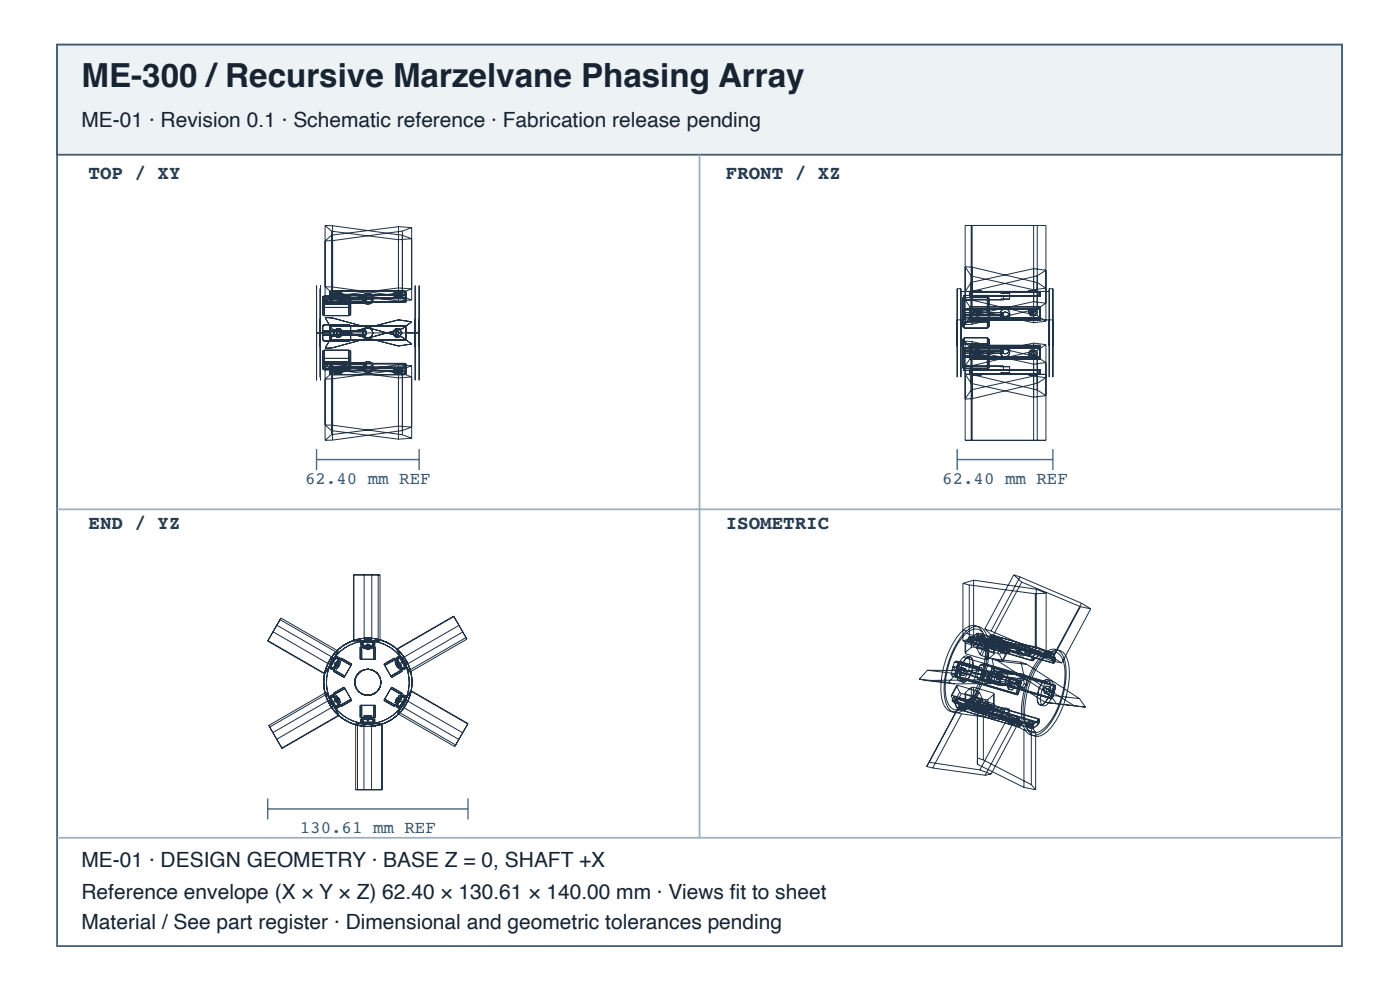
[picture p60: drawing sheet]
<svg xmlns="http://www.w3.org/2000/svg" width="297mm" height="210mm" viewBox="0 0 297 210" stroke-linecap="round" stroke-linejoin="round" font-family="sans-serif">
<defs><g id="words">
<text font-size="7" fill="#182431" x="17.3" y="18.4">ME-300 /Recursive Marzelvane Phasing Array</text>
<g font-size="4.4" fill="#182431">
<text x="17.3" y="26.9">ME-01 · Revision 0.1 · Schematic reference · Fabrication release pending</text>
<text x="17.3" y="183.9">ME-01 · DESIGN GEOMETRY · BASE Z = 0, SHAFT +X</text>
<text x="17.3" y="190.6">Reference envelope (X × Y × Z) 62.40 × 130.61 × 140.00 mm · Views fi t to sheet</text>
<text x="17.3" y="196.9">Material / See part register · Dimensional and geometric tolerances pending</text>
</g>
<g font-size="4.1" fill="#263d52">
<text x="18.8" y="38">TOP / XY</text>
<text x="154" y="38">FRONT / XZ</text>
<text x="18.8" y="112.1">END / YZ</text>
<text x="154" y="112.1">ISOMETRIC</text>
</g>
<g font-size="3.7" fill="#335b78">
<text x="64.7" y="102.6">62.40 mm REF</text>
<text x="199.9" y="102.6">62.40 mm REF</text>
<text x="63.6" y="176.7">130.61 mm REF</text>
</g>
</g></defs>
<path d="M12.1 9.5h272.6v191.1h-272.6z" fill="none" stroke="#405a70" stroke-width=".37"/>
<path d="M12.1 9.5h272.6v23.3h-272.6z" fill="#edf2f5"/>
<path d="M12.1 9.5h272.6v23.3h-272.6z" fill="none" stroke="#405a70" stroke-width=".37"/>
<path d="M148.4 32.8v144.8M12.1 108h272.6M12.1 177.6h272.6" fill="none" stroke="#9daebc" stroke-width=".37"/>
<g fill="none" stroke="#203246" stroke-width=".21">
<path d="M69 47.8v16.3M69 47.8l1.6 .1M69 47.8l1.3 1.2M70.3 49v13.8M70.6 47.9v16.1M70.6 47.9l14.8 2 1.9 .7-2.8 .2-14.2-1.8M84.5 48.1v15.7M84.5 48.1l-14.2 1.8-1.3 1.2 1.6-.1 14.8-2M84.5 48.1l2.8 .2M85.4 49v13.9M87.3 48.3v15.3M87.3 48.3l-1.9 .7"/>
<path d="M204.8 56.6h1.4l13.9 3.3 1.8 1.2-2.6 .3-13.3-2.9zM206 47.8v19.1M206 59.9l13.3-2.9 2.6 .3-1.8 1.2-13.9 3.2-1.4 .1zM206.2 47.8v20.9M219.3 47.8v20.6M220.1 47.8v19.1M67.2 60.5v20.1zM67.2 67.6v5.9zM67.2 70.6h21.7M67.9 61.2v18.8zM67.9 67.6v5.9zM68 60.5v20.1z"/>
<path d="M68 67.6v5.9zM68.4 69.2l.4-.4h5.2l.4 .4v2.8l-.4 .3h-5.2l-.4-.3zM68.4 75.8l.4 .2h5.2l.4-.2M68.4 76.8l.4-.1h5.2l.4 .1M68.4 65.4l.4-.2h5.2l.4 .2M68.4 64.3l.4 .2h5.2l.4-.2M68.6 63h9.1v1.3h-9.1zM68.6 70.2h9.1v.8h-9.1zM68.6 76.9h9.1v1.2h-9.1zM68.6 77.3h9.1M68.6 77.8h9.1M68.6 63.9h9.1"/>
<path d="M68.6 63.4h9.1M68.8 62.8l-.4 .1v3.8l.4 .2M68.8 74.2l-.4 .2v3.8l.4 .2M68.8 62.8v4.1M68.8 74.2v4.2M68.8 78.4h5.2M68.8 74.2h5.2M68.8 62.8h5.2M68.8 66.9h5.2M69 77.1v16.3M69 77.1l1.6 .1M69 77.1l1.3 1.2"/>
<path d="M69 67.3l1.6 .1 14.8 4.1 1.9 1.4-2.8 .5-14.2-3.7zM70 69v3.2M70 79.4v-1.6h16.1v1.6M70 61.8v1.5h16.1v-1.5M70 72.2h16.1M70 69h16.1M70 79.4h16.1M70 61.8h16.1M70 61.8v2.3h16.1v-2.3M70 79.4v-2.4h16.1v2.4M70 78.6h16.1M70 62.5h16.1"/>
<path d="M70 71.7l.3 .3h15.5l.3-.3M70 69.5l.3-.3h15.5l.3 .3M70 61.9l.3-.2v.9M70 78.4l.3 .1M70 79.3l.3 .1M70 63.9l.3 .1M70 63l.3 .1M70.3 63.1v.9M70.3 77.1v.9M70.3 78.5v.9M70.3 78.5h15.5M70.3 79.4h15.5"/>
<path d="M70.3 77.1h15.5M70.3 78h15.5M70.3 77.1l-.3 .2M70.3 78l-.3 .2M70.3 62.6l-.3 .2M70.3 62.6h15.5M70.3 64h15.5M70.3 63.1h15.5M70.3 71.4l14.2-3.6 2.8 .4-1.9 1.5-14.8 4-1.6 .1zM70.3 78.3v13.8M70.3 62.8l14.2-1.8 2.8 .2-1.9 .8-14.8 2M70.3 62.8l-1.3 1.3"/>
<path d="M70.6 77.2v16.1M70.6 77.2l14.8 2 1.9 .7-2.8 .2-14.2-1.8M70.6 64l-1.6 .1M70.8 62.6l.5 .4v-.3M70.8 78.6l.5 .4M70.8 78.9l.5 .4M70.8 62.3v.3M70.8 78.6v.3M70.8 62.3l.5 .4M71.3 69.8h.9l.5 .8-.5 .8h-.9l-.5-.8zM71.3 61.9v.3M71.3 78.2v.3"/>
<path d="M71.3 79v.3M71.3 78.2h.9M71.3 78.5h.9M71.3 78.2l-.5 .4M71.3 79h.9M71.3 79.3h.9M71.3 78.5l-.5 .4M71.3 62.7h.9M71.3 62.2l-.5 .4M71.3 62.2h.9M71.3 61.9h.9M71.3 61.9l-.5 .4"/>
<path d="M71.4 78.9l.2 .1M71.4 62.3v.1M71.4 78.7v.2M71.4 78.7l.2 .2M71.4 62.3l.2 .2M71.4 62.4l.2 .2M71.6 70.2h.4l.1 .4-.1 .3h-.4l-.2-.3zM71.6 78.7h.4M71.6 78.7l-.2 .2M71.6 79h.4M71.6 62.1v.1M71.6 62.5v.1"/>
<path d="M71.6 78.7v-.1l-.2 .1M71.6 78.9v.1M71.6 78.9h.4M71.6 62.5h.4M71.6 62.1l-.2 .2M71.6 62.1h.4M71.6 62.6h.4M71.6 62.2l-.2 .2M71.6 62.2h.4M72 78.7l.1 .2M72 62.1v.1M72 62.5v.1"/>
<path d="M72 78.7v-.1l.1 .1M72 78.9v.1M72 62.1l.1 .2M72 62.2l.1 .2M72.1 78.9l-.1 .1M72.1 78.7l-.1 .2M72.1 62.3v.1M72.1 78.7v.2M72.1 62.3l-.1 .2M72.1 62.4l-.1 .2M72.2 61.9v.3M72.2 78.2v.3"/>
<path d="M72.2 79v.3M72.2 78.2l.5 .4M72.2 78.5l.5 .4M72.2 62.2l.5 .4M72.2 61.9l.5 .4M72.7 62.3v.3M72.7 78.6v.3M72.7 62.6l-.5 .4v-.3M72.7 78.6l-.5 .4M72.7 78.9l-.5 .4M72.7 62.3l-.5 .4M74 62.8l.4 .1v3.8l-.4 .2"/>
<path d="M74 74.2l.4 .2v3.8l-.4 .2M74 62.8v4.1M74 74.2v4.2M77.2 78.1a1.39 1.39 0 0 1 1.9 .3 1.34 1.34 0 0 1-2.1 .1zM77.2 76.9a1.39 1.39 0 0 1 1.9 .3 1.34 1.34 0 0 1-2.1 .1zM77.2 62.4a1.39 1.39 0 0 1 1.9 .3 1.34 1.34 0 0 1-2.1 .1zM77.2 63.6a1.39 1.39 0 0 1 1.9 .3 1.34 1.34 0 0 1-2.1 .1zM79.1 62.7v1.2M79.1 77.2v1.2M83.4 78.6l.4 .4M83.4 78.9l.4 .4M83.4 62.3v.3"/>
<path d="M83.4 78.6v.3M83.4 62.6l.4 .4M83.4 62.3l.4 .4M83.8 69.8h1l.5 .8-.5 .8h-1l-.4-.8zM83.8 78.2h1M83.8 78.5h1M83.8 79h1M83.8 79.3h1M83.8 61.9v.3M83.8 62.7v.3M83.8 78.2v.3M83.8 79v.3"/>
<path d="M83.8 78.2l-.4 .4M83.8 78.5l-.4 .4M83.8 63h1M83.8 62.7h1M83.8 62.2h1M83.8 61.9h1M83.8 62.2l-.4 .4M83.8 61.9l-.4 .4M83.9 78.9l.2 .1M83.9 62.3v.1M83.9 78.7v.2M83.9 78.7l.2 .2"/>
<path d="M83.9 62.3l.2 .2M83.9 62.4l.2 .2M84.1 70.2h.4l.2 .4-.2 .3h-.4l-.2-.3zM84.1 78.7h.4M84.1 79h.4M84.1 78.9h.4M84.1 78.7l-.2 .2M84.1 62.1v.1M84.1 62.5v.1M84.1 78.7v-.1l-.2 .1M84.1 78.9v.1M84.1 62.5h.4"/>
<path d="M84.1 62.1h.4M84.1 62.6h.4M84.1 62.2h.4M84.1 62.1l-.2 .2M84.1 62.2l-.2 .2M84.5 78.7l.2 .2M84.5 62.1v.1M84.5 62.5v.1M84.5 78.7v-.1l.2 .1M84.5 78.9v.1M84.5 62.1l.2 .2M84.5 62.2l.2 .2"/>
<path d="M84.5 77.4l-14.2 1.8-1.3 1.2 1.6-.1 14.8-2M84.5 77.4v15.7M84.5 77.4l2.8 .2M84.7 78.9l-.2 .1M84.7 78.7l-.2 .2M84.7 62.3v.1M84.7 78.7v.2M84.7 62.3l-.2 .2M84.7 62.4l-.2 .2M84.8 61.9v.3M84.8 62.7v.3M84.8 78.2v.3"/>
<path d="M84.8 79v.3M84.8 78.2l.5 .4M84.8 78.5l.5 .4M84.8 62.2l.5 .4M84.8 61.9l.5 .4M85.3 62.3v.3M85.3 78.6v.3M85.3 78.6l-.5 .4M85.3 78.9l-.5 .4M85.3 62.6l-.5 .4M85.3 62.3l-.5 .4M85.4 78.3v13.9"/>
<path d="M85.4 62.9l-14.8-2.1h-1.6l1.3 1.2 14.2 1.8M85.4 62.9l1.9 .7M85.8 63.1v.9M85.8 77.1v.9M85.8 78.5v.9M85.8 77.1l.3 .2M85.8 78l.3 .2M85.8 62.6l.3 .2M86.1 69v3.2M86.1 61.9l-.3-.2v.9M86.1 78.4l-.3 .1M86.1 79.3l-.3 .1"/>
<path d="M86.1 63.9l-.3 .1M86.1 63l-.3 .1M87.3 77.6v15.3M87.3 77.6l-1.9 .7M87.3 63.6l-2.8 .2M88.1 60.5v20.1zM88.1 67.6v5.9zM88.2 61.2v18.8zM88.2 67.6v5.9zM88.9 60.5v20.1zM88.9 67.6v5.9zM203.1 61.2v18.8z"/>
<path d="M203.1 67.8v5.5zM203.1 67.8h20.3M203.1 61.2h.7M203.8 61.8v17.5zM203.8 67.8v5.5zM203.8 61.8h18.9M203.8 61.2v18.8zM204.3 65.7l.3-.3h4.9l.3 .3zM204.3 74.1l.3 .3v3.7M204.3 68l.3 .2M204.4 62.6h8.5v1h-8.5zM204.4 74.2h8.5"/>
<path d="M204.4 66.9h8.5M204.4 66.8h8.5M204.4 74.4h8.5M204.4 66.3h8.5v1.1h-8.5zM204.4 73.8h8.5v1.1h-8.5zM204.4 77.6h8.5v.9h-8.5zM204.6 69.5l-.3-.2v-6.2h5.5v6.2l-.3 .2M204.6 71.6l-.3 .3v6.2h5.5v-6.2l-.3-.3M204.6 63.1v3.6M204.6 68.2v1.3M204.6 71.6v1.3M204.6 69.5h4.9"/>
<path d="M204.6 68.2h4.9M204.6 66.7h4.9M204.6 66.7l-.3 .3M204.6 71.6h4.9M204.6 72.9h4.9M204.6 72.9l-.3 .3M204.8 72.3v21.1h17.1v-20.3M204.8 79.4h17.1M204.8 72.3l1.4 .1M204.8 79.3l1.4 .1 13.9 3.3 1.8 1.2-2.6 .3-13.3-2.9zM204.8 72.3l1.2 2M205.7 61.8v.1h15v-.1v1h-15z"/>
<path d="M205.7 65v2.5h15v-2.5M205.7 76.2v-2.6h15v2.6M205.7 79.2v.2v-.2M205.7 79.4v-1h15v1M205.7 65h15M205.7 76.2h15M205.7 79.2h15M205.7 65v2.9h15v-2.9M205.7 76.2v-3h15v3M205.7 65.4h15M205.7 67.6l.3 .2M205.7 67.1l.3 .2"/>
<path d="M205.7 75.4l.3 .2M205.7 75.9l.3 .2M206 61.8v1M206 65.1v.4M206 67.3v.5M206 73.4v.4M206 75.6v.5M206 78.4v1M206 67.8h14.4M206 67.3h14.4M206 65.5h14.4M206 65.1h14.4"/>
<path d="M206 65.5l-.3 .3M206 65.1l-.3 .2M206 75.6h14.4M206 76.1h14.4M206 73.4h14.4M206 73.8h14.4M206 73.4l-.3 .2M206 73.8l-.3 .3M206 74.3v19.1M206 66.9l13.3-2.9 2.6 .3-1.8 1.2-13.9 3.2M206 66.9l-1.2 1.9M206.2 72.4v21"/>
<path d="M206.2 68.7l-1.4 .1M206.2 72.4l13.9 3.3 1.8 1.2-2.6 .3-13.3-2.9M206.5 61.6h1.7v.4h-1.7zM206.5 79.2h1.7v.3h-1.7zM206.5 66.1l.4 .8-.4-.6M206.5 66.1v.2M206.5 74.9v.1M206.5 74.9l.4 .6M206.5 75l.4 .7M206.9 61.6v.4M206.9 65.6v-.1l-.4 .6M206.9 74.2l-.4 .8"/>
<path d="M206.9 75.5v.2M206.9 79.2v.3M206.9 65.6h.9M206.9 65.6l-.4 .7M206.9 74.2h.9M206.9 74.2l-.4 .7M206.9 75.5h.9M206.9 75.7h.9M207 79.5v-.1h.7v.1M207 61.6v.2M207 66.2l.2 .2M207 66.2l.2 .3"/>
<path d="M207 75l.2 .3M207.2 61.6v.2M207.2 65.8l.3 .1M207.2 66.4v.1M207.2 74.7v.1M207.2 75.3h.3M207.2 79.4v.1M207.2 74.8l-.2 .2M207.2 65.8h.3M207.2 65.8l-.2 .4M207.2 66.4h.3M207.2 66.5h.3"/>
<path d="M207.2 74.8h.3M207.2 74.7h.3M207.2 74.7l-.2 .3M207.5 61.6v.2M207.5 65.8v.1M207.5 66.4v.1M207.5 74.7v.1M207.5 79.4v.1M207.5 74.8l.2 .2M207.5 65.8l.2 .3M207.5 65.9l.2 .3M207.5 74.7l.2 .3"/>
<path d="M207.7 61.6v.2M207.7 66.1v.1M207.7 66.1l-.2 .3M207.7 66.2l-.2 .3M207.7 75l-.2 .3M207.8 61.6v.4M207.8 65.6v-.1l.4 .6M207.8 74.2l.4 .8M207.8 75.5v.2M207.8 79.2v.3M207.8 65.6l.4 .7M207.8 74.2l.4 .7"/>
<path d="M208.2 66.1v.2M208.2 74.9v.1M208.2 66.1l-.4 .8 .4-.6M208.2 74.9l-.4 .6M208.2 75l-.4 .7M209.5 75.7l.3-.2h-5.5l.3 .2 16.1 .1M209.5 63.1v3.6M209.5 68.2v1.3M209.5 71.6v1.3M209.5 66.7l.3 .3M209.5 72.9l.3 .3M209.8 74.1l-.3 .3v3.7"/>
<path d="M209.8 68l-.3 .2M212.3 62.1h1.9zM212.3 63.4h1.9zM212.3 79h1.9zM212.3 77.7h1.9zM212.4 65.9a.9 .9 0 0 1 1.5-.2 .9 .9 0 0 1-.4 1.5 .88 .88 0 0 1-1-.3 .88 .88 0 0 1-.1-1zM212.4 66.5a.9 .9 0 0 1 1.5-.1 .9 .9 0 0 1-.4 1.4 .88 .88 0 0 1-1-.2 .88 .88 0 0 1-.1-1.1zM212.4 74.3a.9 .9 0 0 1 1.5-.1 .9 .9 0 0 1-.4 1.4 .88 .88 0 0 1-1-.2 .88 .88 0 0 1-.1-1.1zM212.4 73.7a.9 .9 0 0 1 1.5-.2 .9 .9 0 0 1-.4 1.5 .88 .88 0 0 1-1-.3 .88 .88 0 0 1-.1-1zM214.2 62.1v1.3M214.2 66.4v.6M214.2 74.2v.6"/>
<path d="M214.2 77.7v1.3M218.2 61.6h1.8v.4h-1.8zM218.2 79.2h1.8v.3h-1.8zM218.2 66.1v.2M218.2 74.9v.1M218.2 66.3l.4 .6M218.2 66.1l.4 .7M218.2 74.9l.4 .6M218.2 75l.4 .7M218.6 66.9h.9M218.6 61.6v.4M218.6 65.5v.1"/>
<path d="M218.6 66.8v.1M218.6 74.2v.2M218.6 75.5v.2M218.6 79.2v.3M218.6 65.6h.9M218.6 65.5h.9M218.6 66.8h.9M218.6 65.6l-.4 .7M218.6 65.5l-.4 .6M218.6 74.2h.9M218.6 74.4h.9M218.6 75.5h.9"/>
<path d="M218.6 75.7h.9M218.6 74.2l-.4 .7M218.6 74.4l-.4 .6M218.7 79.5v-.1h.7v.1M218.7 61.6v.2M218.7 66.1v.1M218.7 66.1l.2 .3M218.7 66.2l.2 .3M218.7 75l.2 .3M218.9 61.6v.2M218.9 65.8v.1M218.9 66.4v.1"/>
<path d="M218.9 74.7v.1M218.9 79.4v.1M218.9 74.8l-.2 .2M218.9 65.8h.4l.1 .3M218.9 65.9h.4l.1 .3M218.9 65.8l-.2 .3M218.9 65.9l-.2 .3M218.9 74.8h.4M218.9 74.7h.4l.1 .3M218.9 74.7l-.2 .3M219.3 72.7v20.7M219.3 72.7l-13.3 3-1.2 1.9 1.4-.1 13.9-3.2"/>
<path d="M219.3 72.7l2.6 .4M219.4 75l-.5 .3M219.4 61.6v.2M219.4 66.1v.1M219.4 66.1l-.1 .3h-.4M219.4 66.2l-.1 .3h-.4M219.4 75l-.1 .3h-.4M219.5 61.6v.4M219.5 65.5v.1M219.5 66.8v.1M219.5 74.2v.2M219.5 75.5v.2"/>
<path d="M219.5 79.2v.3M219.5 65.6l.5 .7M219.5 65.5l.5 .6M219.5 74.2l.5 .7M219.5 74.4l.5 .6M220 66.1v.2M220 74.9v.1M220 66.3l-.5 .6M220 66.1l-.5 .7M220 74.9l-.5 .6M220 75l-.5 .7M220.1 74.3v19.1"/>
<path d="M220.1 66.9l-13.9-3.3-1.4-.1 1.2 2 13.3 2.9M220.1 66.9l1.8 1.2M220.4 61.8v1M220.4 65.1v.4M220.4 67.3v.5M220.4 73.4v.4M220.4 75.6v.5M220.4 78.4v1M220.4 65.5l.3 .3M220.4 65.1l.3 .2M220.4 73.4l.3 .2M220.4 73.8l.3 .3"/>
<path d="M220.7 79.2v.2v-.2M220.7 67.6l-.3 .2M220.7 67.1l-.3 .2M220.7 75.4l-.3 .2M220.7 75.9l-.3 .2M221.9 68.1v-20.3h-17.1v21M221.9 73.1l-1.8 1.2M221.9 68.1l-2.6 .3M222.6 61.2v18.8zM222.6 67.8v5.5zM222.6 61.2h.8M222.7 61.8v17.5z"/>
<path d="M222.7 67.8v5.5zM223.4 61.2v18.8zM223.4 67.8v5.5zM70.3 92.1l14.2-1.8 2.8 .2-1.9 .8-14.8 2M70.3 92.1l-1.3 1.3M70.6 93.3l-1.6 .1M85.4 92.2l-14.8-2.1h-1.6l1.3 1.2 14.2 1.8M85.4 92.2l1.9 .7M87.3 92.9l-2.8 .2M206 82.6l13.3-2.9 2.6 .4-1.8 1.1-13.9 3.3-1.4 .1zM56.8 135.8l12.2 7M57.9 133.9l12.3 7.1 .8-1.3-.3-.2-.8 1.3"/>
<path d="M58.7 132.5l12.1 7M59.4 131.4l12.1 7M59.6 131l12.1 7-2.8 4.9-12.1-7zM70.5 139.9l.1 .1M70.9 139.4l.9 .4M71.1 139.1l.8 .5M71.2 139.6l-1 1.7zM71.3 139.1l.7 .4-1.5 2.5-.7-.4 .4-.9zM72.2 139.8l2.3 1.3M72.4 139.5l2.2 1.3-1.6 2.8-2.3-1.3zM75 121.9h5.6v14h-5.6zM75.1 121.9v14"/>
<path d="M76.4 137.2h3.3v2.6h-3.3zM76.6 136l1.4-.1 1.5 .1v.8h-2.9zM76.7 135.9v.9M76.7 137.2v2.6M77 135.9v.9M77.1 136.2h1.9zM77.1 137.5h1.9zM77.3 121.9v14.1h1.5v-.3h-1.5M77.7 136.7h.7v.9h-.7zM77.7 135.7v.2M78 135.7v.3M78 136.2v1.3"/>
<path d="M78.3 135.7v.2M78.9 121.9v14M79.1 135.9v.9M79.3 135.9v.9M79.3 137.2v2.6M80.2 121.9v14M83.9 139.8l-2.3 1.3M84.1 139.5l.7-.4 1.1 1.6 .4 .9-.8 .4zM84.1 137.6l12.1-7 2.9 4.9-12.2 7zM84.9 139.6l.9 1.7zM85 139.1l-.9 .5M85.1 139.4l-.8 .4"/>
<path d="M85.6 139.9l-.1 .1M96.3 130.7l-12.1 7M97.4 132.6l-12.3 7.1 .8 1.3 .3-.2-.8-1.3M98.9 135.2l-12.2 7M99.1 135.5l-.9-1.5-12.1 7M203.7 134.3a3.9 3.9 0 0 1 3.2-1.7 3 3 0 0 1 2 2.9 18.3 18.3 0 0 1-4.5 14.4 2.39 2.39 0 0 1-3.6 .3 7.8 7.8 0 0 1-1.2-5.5 19.5 19.5 0 0 1 4.1-10.4zM204.3 123.7v12.2M204.3 135.9l1.3 .3M204.3 123.7l1.3 .3M204.3 135.9l2.3-.7 13.3 1.9M204.3 134.9a3.6 3.6 0 0 1 3.1-1.5 3 3 0 0 1 1.9 2.8 17.5 17.5 0 0 1-4 13.1 2.98 2.98 0 0 1-3 1.1 4.6 4.6 0 0 1-1.8-4.3 18.2 18.2 0 0 1 3.8-11.2zM204.4 139.3l.7-.3a1.28 1.28 0 0 1 .7 1.5 4.9 4.9 0 0 1-1.8 3.9l-.4 .1a1.28 1.28 0 0 1-.7-1.5 5.4 5.4 0 0 1 1.5-3.7z"/>
<path d="M204.4 133.6l.6 .2M204.4 139.3l.6 .2M204.4 134.5a3.9 3.9 0 0 1 3.2-1.7 3 3 0 0 1 2 2.9 18.3 18.3 0 0 1-4.6 14.4 2.39 2.39 0 0 1-3.6 .3 7.8 7.8 0 0 1-1.1-5.5 19.5 19.5 0 0 1 4.1-10.4zM204.7 136.1v2.3M204.7 138.4l.2 .2M204.7 136.1l.2 .2M204.9 136.3v2.3M204.9 138.6l4.2 1.3M204.9 136.3l4.2 1.3M205 139.5l.7-.3a1.28 1.28 0 0 1 .7 1.5 4.9 4.9 0 0 1-1.8 3.9h-.3a1.28 1.28 0 0 1-.7-1.4 5.4 5.4 0 0 1 1.4-3.7zM205 134.3l1.7 .5M205 139.5l17.1 5.1"/>
<path d="M205 139.5l.7-.3a1.28 1.28 0 0 1 .7 1.5 4.9 4.9 0 0 1-1.7 3.9l-.4 .1a1.28 1.28 0 0 1-.7-1.5 5.4 5.4 0 0 1 1.4-3.7zM205.4 135.3v.8M205.4 136.1l7.4 2.2M205.4 135.3l7.4 2.2M205.6 124v12.2M205.6 136.2l14 1.9M205.6 124l14 1.9M205.7 135v.8M205.7 135.8l8 2.3M205.7 135l-.3 .3M205.7 135.8l-.3 .3M205.7 135l7.4 2.2"/>
<path d="M205.9 135.5l13.1 3.9M205.9 135.5v.8M205.9 136.3l13.1 3.8M206.1 135v2.2M206.1 135l.4-.1 4.3 1.3M206.1 137.2l-1.4 1.2M206.1 135l-1.4 1.1M206.2 135.2l.1 1.1M206.2 135.2l.1 .2M206.3 135.4v.9M206.3 136.3l12.6 3.7M206.3 135.4l12.6 3.7"/>
<path d="M206.5 137.2l4.3 1.2M206.5 137.2h-.4M206.6 123l-.1 14.2M206.6 123l13.3 1.9M206.6 123l-2.3 .7M206.7 134.8l-.8 .7M207.2 134.3v.9l.4-.1M207.2 134.3l-1 .9M207.2 137.4l.7 1.4M207.3 135.6l.8 .2M207.3 135.3l.8 .2M207.3 135.3v.3"/>
<path d="M207.3 135.1v.5M207.3 134.8v.5M207.3 134.8v.3M207.4 137.3l-.2 .1M207.4 137.3l4.3 1.2M207.4 134.2l-.7 .6M207.4 135l13.1 3.8M207.4 134.2l13.1 3.9M207.4 134.2v.8M207.4 135l-1.5 1.3M207.6 134.3v.8M207.6 135.1l12.6 3.7"/>
<path d="M207.6 134.3l12.6 3.7M207.6 134.3h-.4M207.8 135v.1l.3-.1M207.8 135v.3v-.1M207.9 138.8l.3 .2M208.1 135.5l.8-.2v.3M208.1 135.5v.3M208.1 135.3l.3-.1-.3 .2zM208.1 134.9l-.3 .1M208.1 135l.3 .1v-.1v.3M208.1 134.6v.4M208.1 134.6l.8 .2"/>
<path d="M208.1 134.9l-.8 .2M208.1 134.6l-.8 .2M208.2 139l4.3 1.3M208.4 135.2l-1.2 2.2M208.4 135.2l.6 1.4M208.5 136.1l.2 .4M208.5 136.1l7.4 2.2M208.6 135.1l4.2 1.3M208.6 135.1l-1.2 2.2M208.6 135.1l-.2 .1M208.7 136.5l7.4 2.2M208.9 135.6l-.8 .2"/>
<path d="M208.9 134.8v.3l-.8-.2M208.9 134.8v.8M208.9 133.4l1.3 .4M208.9 133.4l1.7 1.5M208.9 135.4l-.4 .7M208.9 135.4l.2 .4M208.9 135.4l7.4 2.2M209 136.6l-1.1 2.2M209 136.6l.4 .3-1.2 2.1M209.1 135.8l7.4 2.2M209.1 135.8l-.4 .7M209.1 137.6v2.3"/>
<path d="M209.6 137.5v2.3M209.6 139.8l-.5 .1M209.6 137.5l-.5 .1M209.7 135.3l.8 1.5M209.7 135.3l13.1 3.8 .8 1.6M210 135.4l12.7 3.7M210.1 134.6l.8 1.5M210.1 134.6l13.1 3.8M210.1 134.6l-.4 .7M210.2 133.8l13.1 5.6M210.3 134.7l-.4 .8 .1-.1M210.3 134.7l.5 1.1"/>
<path d="M210.4 134.6l-.4 .8M210.4 134.6l-.1 .1M210.4 134.6l12.7 3.7M210.5 139.7l6.1 .7M210.5 139.7l1.2 .4M210.5 139.7l.5 2.5M210.5 136.8l13.1 3.9M210.6 134.9l12.5 5.2M210.7 136.8l12.6 3.7M210.8 136.2v2.2M210.8 138.4l.1 .3M210.8 136.2l.1 .2"/>
<path d="M210.8 135.8l-.4 .8 .3 .2M210.8 135.8l.3 .2M210.9 136.1l13.1 3.9M210.9 136.1l-.4 .7M210.9 136.4v2.3M210.9 138.7l-1.3 1.1M210.9 136.4l-1.3 1.1M211.1 136l-.4 .8M211.1 136l12.6 3.7M211.1 135.6l.6 .5 .1-.3M211.3 135.3l-.2 .3M211.3 135.3l.5 .5"/>
<path d="M211.5 135l-.2 .3M211.5 135l.7 .2M211.7 135.5l.2 .3M211.7 138.5l.4 .3M211.7 135.4v.1M211.8 135.3l-.1 .1 .3 .2M211.8 135.3l.3 .1M211.8 135.3l-.1 .2M211.8 135.8l.8 .2M211.9 135.8l.3 .1M212 135.6l-.1 .2M212.1 138.8l.6 1.4"/>
<path d="M212.1 135.4v.1l.6 .5M212.1 135.4l.2 .2M212.2 135.2l-.1 .3-.8-.2M212.2 135.2l.6 .6M212.3 135.7l-.1 .2M212.3 136.8a1.27 1.27 0 0 1 1.9 .2 1.29 1.29 0 0 1-1.9 0zM212.3 138a1.27 1.27 0 0 1 1.9 .2 1.29 1.29 0 0 1-1.9 0zM212.3 135.6l-.1 .3M212.3 135.6v.1l-.3-.1M212.7 136l-.2 .3 .1-.3M212.8 137.5v.8M212.8 135.8l-.1 .2"/>
<path d="M212.8 135.8l-.2 .2M212.8 136.4l-1.1 2.1M212.8 136.4l.4 .3M213.1 137.2l-.3 .3M213.1 137.2v.8l-.3 .3M213.2 136.7l-1.1 2.1M213.2 136.7l.7 1.3M213.7 138.1l-1.2 2.2M213.9 138l-1.2 2.2M213.9 138l-.2 .1M214.1 137.2v1.2M215.1 121.9l-6.2 11.5"/>
<path d="M215.1 121.9l1.3 .4M215.1 121.9l1.7 1.5M215.5 138l.9 .1a1.18 1.18 0 0 1 .9 .8 1.34 1.34 0 0 1-1.8-.9zM215.9 138.3l.2 .4M216.1 136.9l.9 .1a1.18 1.18 0 0 1 .8 .9 1.34 1.34 0 0 1-1.7-1zM216.3 137.6l-.4 .7M216.3 137.6l.2 .4M216.4 122.3l-6.2 11.5M216.4 122.3l13 5.6M216.5 138l-.4 .7M216.8 123.4l-6.2 11.5M216.8 123.4l12.4 5.2"/>
<path d="M217.6 138.6l.8 .2M217.6 137.9v.2l.8-.2M217.6 137.9v.7M217.8 137.7l-.6 1M218 138.3l.4 .1M218 138v.3M218 138v.1l.4-.1M218.4 138.5l.7-.2v.3M218.4 138.5v.3M218.4 138.5l-.8-.2v.3M218.4 138.3v.1M218.4 138.3l-.4-.1v.1"/>
<path d="M218.4 138l.3 .1M218.4 137.9l-.4 .1M218.4 137.6v.4M218.4 137.6l.7 .3M218.4 137.6l-.8 .3M218.7 138.2l-.3 .1M218.7 138.2v.1M218.7 138.3l-.3 .1M218.7 138.1v-.1v.2M218.7 138.1v.2M218.9 139.1v.9M219 139.4v.7"/>
<path d="M219.1 138.6l-.7 .2M219.1 137.9v.2l-.7-.2M219.1 137.9v.7M219.3 139.1v.8l-.4 .1M219.3 139.1h-.4M219.6 125.9v12.2M219.8 138.6l-.8 .8M219.8 138.6l1.7 .5M219.9 124.9v12.2M219.9 137.1l2 .9M219.9 124.9l2 .9M220.2 138v.8"/>
<path d="M220.2 138l.1 .2M220.3 138.2v.8l-.1-.2M220.3 138.2l-1 .9M220.5 138.1l-.7 .5M220.5 138.1v.7M220.5 138.8l-1.5 1.3M220.8 139.3a3.9 3.9 0 0 1 3.2-1.6 3 3 0 0 1 2 2.8 18.3 18.3 0 0 1-4.6 14.4 2.39 2.39 0 0 1-3.6 .4 7.8 7.8 0 0 1-1.1-5.6 19.5 19.5 0 0 1 4.1-10.4zM220.8 139.8a3.6 3.6 0 0 1 3.2-1.5 3 3 0 0 1 1.8 2.8 17.5 17.5 0 0 1-4 13 2.98 2.98 0 0 1-3 1.1 4.6 4.6 0 0 1-1.8-4.2 18.2 18.2 0 0 1 3.8-11.2zM221.4 138.6l.2-.3 .7 .2 .6 .5-.2 .3M221.4 138.6l.6 .5M221.4 138.6l.7 .2M221.4 139.5a3.9 3.9 0 0 1 3.3-1.6 3 3 0 0 1 2 2.8 18.3 18.3 0 0 1-4.6 14.4 2.39 2.39 0 0 1-3.6 .4 7.8 7.8 0 0 1-1.1-5.6 19.5 19.5 0 0 1 4-10.4z"/>
<path d="M221.7 138l-.3 .6M221.7 138l.8 .3M221.7 138l-.2 .3 .6 .5M221.9 138.6l.1-.1 .2 .2M221.9 138.6l.2 .2M221.9 125.8v12.2M221.9 138l-2.3 .1M221.9 125.8l-2.3 .1M222 139.1l.7 .2M222.1 138.3l.5 .3-.1 .3-.4-.1M222.1 138.3l-.1 .1 .3 .1M222.1 138.3l-.2 .3"/>
<path d="M222.1 138.8l-.1 .3M222.2 138.7l-.1 .1M222.3 138.5l.2 .3-.3-.1M222.5 138.3l.6 .5-.2 .3-.8-.3M222.5 138.3l-.2 .2M223.1 138.3l-.4 .8M223.1 138.3l.3 .2M223.2 138.4l.8 1.6M223.2 138.4l-.5 .9M223.3 139.4l1.9 1.2M223.4 138.5l-.4 .8-.3-.2M223.4 138.5l.5 1.1"/>
<path d="M223.7 139.7l-.4 .8M223.9 139.6l-.6 .9M223.9 139.6l-.2 .1M224 140l-.4 .7M229.2 128.6l-6.1 11.5M229.2 128.6l2.2 .5M229.4 127.9l-6.1 11.5M229.4 127.9l2 1.2M231.4 129.1l-6.2 11.5M57 153.8l12.1-7 2.9 4.9-12.2 7zM69.3 147.1l-12.1 7M69.8 141.4l.8 .5"/>
<path d="M69.8 147.7l.7-.4 1.5 2.5-.7 .5-1.1-1.7zM69.9 141.2l.9 .5M69.9 148.5l.3-.2 .8 1.3-.3 .2zM70 148.3l-12.1 7M70.1 140.5h.2M70.2 148l1 1.7zM70.3 148.8l-.2 .1M70.3 140.2l.3 .2M70.6 149.3l-.1 .1M70.6 149l-.3 .1M70.6 147.4l-.8 .5M70.7 140.4l1.1 .7"/>
<path d="M70.7 147l2.3-1.3 1.6 2.8-2.2 1.3zM70.8 147.7l-.9 .4M70.8 149.7l-12.1 7M70.9 142l2.3 1.3M71 148.3l.8-.4 .3 .6-.8 .4zM71.3 140.4l.8 .4-.3 .7-.8-.5zM71.4 147.4l.9 1.7zM71.8 149.5l-.9 .4M71.8 148.2l-1.1 .7M71.9 151.6l-12.1 7M71.9 149.7l-.8 .5M72.3 140.2l-.9 1.7z"/>
<path d="M73.2 146l-2.3 1.3M74.5 148.2l-2.3 1.3M75.5 153.4h5.6v14h-5.6zM75.8 153.4v14M76.4 149.5h3.3v2.6h-3.3zM76.6 152.5h2.9v.8l-1 .1-1.9-.1zM76.7 149.5v2.6M76.7 152.5v.9M77 152.5v.9M77.1 153.1h1.9zM77.1 151.8h1.9zM77.2 153.4v14"/>
<path d="M77.7 151.7h.7v.9h-.7zM77.7 153.5v.1M78 151.8v1.3M78 153.3v.3M78.3 153.5v.1M78.8 153.6h-1.5v-.3h1.5v14.1M79.1 152.5v.9M79.3 149.5v2.6M79.3 152.5v.9M81 153.4v14M81.5 140.8l2.2-1.3 1.6 2.8-2.2 1.3zM81.6 148.2l2.3 1.3"/>
<path d="M82.9 146l2.3 1.3M83.1 145.7l2.2 1.3-1.6 2.8-2.2-1.3zM83.8 140.2l.9 1.7zM83.9 140.8l.8-.4 .4 .6-.8 .5zM84.1 149.7l.9 .5M84.2 148.2l1.2 .7M84.3 149.5l.8 .4M84.3 147.9l.8 .4-.4 .6-.8-.4zM84.5 150.9l12.2 7M84.7 147.4l-.9 1.7zM85.2 142l-2.3 1.3M85.2 149.8l12.1 7"/>
<path d="M85.3 147.7l.9 .4M85.4 140.4l-1.2 .7M85.5 147.4l.8 .5M85.5 149l.3 .1M85.5 149.3l.1 .1M85.5 147.3l.8 .4-.4 .9-1.1 1.7-.7-.5zM85.8 140.2l-.3 .2M85.8 148.8l.1 .1M85.8 148l-.9 1.7zM85.9 148.3l.3 .2-.8 1.3-.3-.2zM85.9 140.5h-.1M86 148.4l12.2 7"/>
<path d="M86.2 141.2l-.9 .5M86.3 141.4l-.8 .5M87.1 146.5l12.1 7M87.2 146.4l12.1 7-2.8 4.9-12.1-7zM195 144l6.2 .7M195 144l1.4 .3M196.4 144.3l6.1 .7M196.7 142.1l6.2 .7M196.7 142.1l12.5 .1M196.7 142.1l-1.7 1.9M201.2 144.7l1.3 .3M201.8 142.9l1.1 .2"/>
<path d="M201.8 147.5l.6 1.4M201.8 142.9l.2 .4M202 142l.4 .1M202 142l7.4 2.2M202 148.4l7.4 2.2M202 148.4l.1 .4M202 143.3l1.1 .2M202 143.3l4.3 1.3M202 147.4l10.8 3.2M202 147.4l-.2 .1M202.1 141.3l.5 .1M202.1 148.8l13.3 3.9"/>
<path d="M202.1 141.3l-.1 .7M202.1 141.3l7.5 2.2M202.4 142.1l20.4 6M202.4 147.7l-.4 .7M202.4 147.7l.2 .4M202.4 147.7l7.4 2.1M202.4 140.4l1.2 .1M202.4 140.4l-.6 2.5M202.4 148.9l.4 .3M202.6 148.1l17.6 5.2M202.6 148.1l-.5 .7M202.6 141.4l-.2 .7"/>
<path d="M202.6 141.4l7.4 2.2-.4-.1M202.6 143l.4 .1 .2 .3M202.6 143l.1 .3M202.6 149.1l.5 1.1M202.7 143.3l.5 .1M202.7 143.3l12.7 3.7M202.7 151l-6.1 11.5M202.7 151l1.3 .3M202.8 149.2l4.3 1.2M202.8 140.2l1.2 .1M202.8 140.2l4.3 1.2M202.8 140.2l-.4 .2"/>
<path d="M202.9 142.8l12.4 .1M202.9 142.8l-1.7 1.9M202.9 143.1l.2 .4M202.9 145.4l-1.1 2.1M202.9 145.4l.7 1.4M203.1 141l-.5 2M203.1 150.2l.3 .2M203.1 143.5l4.3 1.2M203.1 145.3l-1.1 2.1M203.1 145.3l4.3 1.2M203.1 145.3l-.2 .1M203.2 143.4l12.6 3.7"/>
<path d="M203.2 148.2l-.6 .9M203.2 148.2l12.6 3.7M203.2 140.6l-.7 2.8 13.1 3.9M203.2 150.3l-.7-1.5 13.1 3.8M203.2 140.6l13.1 3.8M203.2 150.3l13.1 3.9M203.2 140.6h.4M203.3 150.1l-6.2 11.5M203.3 150.1l10.7 1.7M203.3 150.1l-.6 .9M203.4 140.8h.4M203.4 140.8l12.6 3.7"/>
<path d="M203.4 140.8l-.3 .2M203.4 150.4l12.6 3.7M203.4 142.2l.2 .8M203.4 142.2h.2M203.6 142.2l.1 .8M203.6 146.8l-1.2 2.1M203.6 140.5l-.7 2.6M203.6 146.8l.4 .2M203.6 143l.8 .2M203.6 143h.1M203.6 140.6l-.7 2.9 13.1 3.8M203.6 140.6l13.1 3.9"/>
<path d="M203.7 149.4l-.5 .9M203.7 143l.8 .3M203.7 149.4l.8 .2M203.7 149.4l-.1 .3 .6 .5M203.8 140.8l12.7 3.7M203.8 140.8l-.3 .2h-.4M203.8 149.6l-.3-.2-.4 .8M203.8 149.6l-.4 .8M203.8 149.6l12.7 3.7M203.9 142.3v.4M203.9 142.3h.1M203.9 142.7h.4"/>
<path d="M203.9 150l.4 .1M204 140.3l4.2 1.3M204 140.3l-.4 .2M204 147l-1.2 2.2M204 147l4.2 1.3M204 141.5l.1 .1-.5 .6M204 141.5l.9 .3M204 141.5l-.6 .7M204 150.5l.8 .2M204 151.3l-6.1 11.5M204 151.3l11.1 1.6M204.1 142l.4 .1"/>
<path d="M204.1 142l-.2 .3M204.2 150.2l-.2 .3M204.3 150.1l.2 .2 .1-.1M204.3 150v.1M204.3 150l-.3-.1-.1 .2 .5 .3M204.3 150l.3 .2M204.4 143.2l.1 .1M204.4 149.9l.6 .5-.2 .3M204.4 149.9l-.8-.2-.2 .3 .6 .5M204.5 142.1v.4M204.5 142.1l.1 .4M204.5 150.3l-.1 .1"/>
<path d="M204.5 142.5l-.2 .2M204.5 142.5h.1M204.5 149.6l-.1 .3M204.5 149.6l.6 .5M204.6 142.5l-.3 .2M204.6 150.2l-.2 .2M204.7 146.9v2.3M204.7 146.9l.2 .2M204.7 149.2l.2 .2M204.9 147.1v2.3M204.9 147.1l4.2 1.3M204.9 149.4l4.2 1.2"/>
<path d="M204.9 141.8h-.1l.2 .8M204.9 141.8l.2 .8M205 142.6h.1M205 142.6l-.6 .6M205.1 142.6l-.6 .7M205.1 150.1l-.3 .6M205.1 150.1l-.2 .3-.8-.2M205.4 149.2l7.4 2.2M205.7 148.1v.8M205.7 148.1l-.3 .3v.8M205.7 148.9l-.3 .3M205.7 148.1l7.4 2.1"/>
<path d="M205.7 148.9l7.4 2.1M205.9 150.6l13.1 3.9M205.9 149.9v.7M205.9 149.9l13.1 3.8M206.1 145.7v2.3M206.1 145.7l-1.4 1.2M206.1 148l-1.4 1.2M206.2 150.6l.1 .1M206.3 149.9v.8M206.3 149.9l-.1-.2v.9M206.3 149.9l12.6 3.7M206.3 150.7l12.6 3.8"/>
<path d="M206.3 144.6l1.1 .1M206.5 145.7v2.2M206.5 145.7h-.4M206.5 147.9l-.4 .1M206.5 145.7l4.3 1.2M206.5 147.9l4.3 1.3M206.6 144.4l1.2 .1M206.6 144.4l-.3 .2M206.6 148.9l.7 1.4M207.1 141.4l1.1 .2M207.1 141.4l.2 .4M207.2 149.6l-1 1"/>
<path d="M207.2 143.6l1.2 .1M207.2 143.6l.2 .4M207.3 141.8l1.1 .2M207.3 141.8l-.7 2.6M207.3 150.3l-.2 .1M207.3 150.6l.8 .2 .3-.1M207.3 149.8v12.2M207.3 149.8l9.9 4.9M207.4 148.5v12.2M207.4 148.5l1.2 .4M207.4 148.5l-.1 1.3M207.4 146.5l-1.1 2.2 .3 .2"/>
<path d="M207.4 146.5l.4 .3M207.4 144l1.2 .1M207.4 144l4.3 1.2M207.4 149.3l-1.5 1.3M207.4 149.3l13.1 3.9M207.4 148.6v.7M207.4 148.6l-1.5 1.3M207.4 148.6l13.1 3.8M207.6 148.7v.9h-.4M207.6 148.7l-.4 .1v.8M207.6 148.7l12.6 3.8M207.8 144.5l-.4 .2"/>
<path d="M207.8 146.8l-1.2 2.1M207.8 146.8l.6 1.4M207.8 150.4v.2l.3-.1M207.8 150.4v.3v-.1l.3 .1M207.9 141l1.1 .2M207.9 141l-.7 2.6M208.1 150.8l.8-.2v.3M208.1 150.7v.4M208.1 150.7l.3-.1v.1M208.1 150.3v.2M208.1 150.3l-.3 .1M208.1 150.3l.3 .1"/>
<path d="M208.1 149.9v.3M208.1 149.9l-.8 .2v.8l.8 .2M208.1 149.9l.8 .2M208.1 150.2l-.8 .2M208.2 141.6l.2 .4M208.2 148.3l-1.1 2.1M208.2 140.8l1.2 .1M208.2 140.8l-.3 .2M208.2 140.8l4.3 1.3M208.4 143.7l.2 .4M208.4 150.4v.2l-.3-.1M208.4 150.4v.3"/>
<path d="M208.4 142l-.6 2.5M208.4 148.2l-1.1 2.1M208.4 148.2l-.2 .1M208.5 142.8l.4 .1M208.5 142.8l7.4 2.2M208.6 144.1l4.2 1.3M208.6 148.9v12.2M208.6 148.9l10.2 5.3M208.7 150.8l.8 .1a1.18 1.18 0 0 1 .9 .8 1.34 1.34 0 0 1-1.7-.9zM208.7 142.1l.4 .1M208.7 142.1l-.2 .7M208.7 142.1l7.4 2.2"/>
<path d="M208.9 150.9l-.8 .2M208.9 150.1v.3l-.8-.2M208.9 150.1v.8M208.9 142.9l7.4 2.1M209 141.2l-.6 2.5M209.1 142.2l7.4 2.1M209.1 142.2l-.2 .7M209.1 148.4v2.2M209.2 142.2l6.1 .7M209.2 142.2l2.2 1.1M209.3 149.7l.8 .1a1.18 1.18 0 0 1 .9 .9 1.34 1.34 0 0 1-1.7-1zM209.4 144.2l.7 .1"/>
<path d="M209.4 140.9l-.4 .3M209.4 140.9l4.3 1.3M209.4 144.1l6.2 .8M209.4 144.1l-13 .2M209.6 143.5l-.2 .7M209.6 148.3v2.3M209.6 148.3l-.5 .1M209.6 150.6h-.5M209.8 149.8l.2 .4-.4 .8-.2-.4M209.8 149.8l-.4 .8M210.1 144.3l13.1 3.9M210.3 143.9h-.4l.1 .3 12.7 3.7"/>
<path d="M210.3 143.9l.1 .3 12.7 3.7M210.4 144.2h.5M210.5 141.4l.4 .1M210.5 141.4l-.8 2.9M210.5 141.4l13.1 3.9M210.7 141.6l.4 .1M210.7 141.6l-.3 .2 .4 .1M210.7 141.6l12.6 3.8M210.8 146.9v2.3M210.8 146.9l.1 .3M210.8 149.2l.1 .2M210.8 141.9l-.5 2"/>
<path d="M210.9 141.5l-.8 2.8M210.9 141.5l13.1 3.8M210.9 147.2v2.2M210.9 147.2l-1.3 1.1M210.9 149.4l-1.3 1.2M210.9 150.5l-.5 1.1M211 142.2l6.2 .7M211 142.2l10.7 6.7M211.1 141.7l-.3 .2M211.1 141.7l12.6 3.7M211.1 143.1h.2M211.1 143.1l.2 .8"/>
<path d="M211.3 143.1l.2 .8h-.2M211.3 143.9l.9 .3M211.4 143.3l6.1 .7M211.4 143.3l-2 .8M211.7 143.2h.1M211.7 143.2v.4M211.7 145.2l1.1 .2M211.7 142.4l.1 .1-.5 .6M211.7 142.4l-.6 .7M211.7 142.4l.9 .3M211.7 140.1l6.2 .8M211.7 140.1l11.2 7.3"/>
<path d="M211.7 143.6l.4 .1M212 143l-.3 .2M212 143l.3 .1M212.1 145l1.1 .1M212.1 145l-.4 .2M212.3 143.1v.3l-.2 .3M212.3 143.1l-.2 .6M212.3 151.6a1.27 1.27 0 0 1 1.9 .2 1.29 1.29 0 0 1-1.9 0zM212.3 150.4a1.27 1.27 0 0 1 1.9 .3 1.29 1.29 0 0 1-1.9 0zM212.5 142.1l1.2 .1M212.5 142.1l.2 .4M212.6 142.7h-.1l.2 .8"/>
<path d="M212.6 142.7l.2 .8M212.7 143.5h.1M212.7 143.5l-.6 .7h.1M212.7 142.5l1.2 .1M212.7 142.5l-.6 2.5M212.7 140.2l-.2 .1M212.8 150.6v.8M212.8 143.5l-.6 .7M213.1 150.2v.8M213.1 151l-.3 .4M213.1 150.2l-.3 .4M213.2 145.1l-.4 .3"/>
<path d="M213.7 142.2l.2 .4M213.7 145.2l.2 .8M213.7 145.2h.1M213.7 153l.5 .5M213.8 145.2l.2 .9M213.8 152.7l.6 .5M213.8 152.7l-.1 .3M213.9 146l.7 .3M213.9 146l.1 .1M213.9 152.7l.7 .2M213.9 152.7l-.2 .3M213.9 142.6l-.7 2.5"/>
<path d="M214 146.1l.8 .2M214 152.4l-.1 .3M214 152.4l.8 .2M214 152.4l-.2 .3M214 151.8l-6.1 11.4M214 151.8l2.4 .8M214.1 150.9v1.1M214.1 145.3l.1 .4M214.1 145.3h.1M214.2 145.3l.1 .4M214.2 145.7l.3 .1M214.2 145.7h.1"/>
<path d="M214.2 153l.3 .1M214.2 144.6h.2M214.2 144.6l.8 .2M214.2 144.6l-.5 .6M214.2 153.5l.8 .2M214.3 145.7l.3 .1M214.4 145.1l.3 .1M214.4 145.1l-.3 .2M214.4 145.1h.1M214.4 144.6l.8 .2M214.4 144.6l-.6 .6M214.4 145.1l-.2 .2"/>
<path d="M214.4 153.2v.1M214.5 145.8h.1M214.5 153.1l.2 .2-.3-.1M214.6 153l.2 .2-.1 .2-.3-.1M214.6 153l-.1 .1M214.6 153l-.3-.1-.2 .2 .3 .2M214.6 146.3h.2M214.6 152.9l.6 .5M214.7 145.2v.3M214.7 145.2h.1M214.7 145.2l.1 .3M214.7 145.5l-.2 .3"/>
<path d="M214.7 145.5h.1M214.8 152.6l-.2 .3M214.8 152.6l.5 .6M214.8 145.5l-.2 .3M215 144.8h.2M215 144.8l.2 .8M215.1 152.9l-6.1 11.5M215.2 153.4l-.2 .3M215.2 144.8l.1 .9M215.2 153.4l-.8-.2-.2 .3M215.2 145.6l.1 .1M215.2 145.6l-.6 .7"/>
<path d="M215.3 142.9l2.2 1.1M215.3 145.7l-.5 .6M215.3 153.2l-.1 .2M215.4 147l.4 .1M215.4 152.7l.3 .2M215.6 144.9l-13.1 .1M215.6 152.6l.7 1.6M215.6 147.3h.4M215.7 146.9h.4l-.3 .2M215.7 146.9l-.3 .1M215.7 152.9l.5 1.2M215.8 151.9l.3 .2-.4 .8"/>
<path d="M215.8 151.9l-.4 .8M215.9 145h.4M216 151.9l-13.1-3.8 .7 1.5 13.1 3.9M216 151.9l-.4 .7M216 151.9l.7 1.6M216 144.5h.5M216 144.5l.2 .3M216.1 144.3h.4M216.1 144.3l-.2 .7M216.2 144.8l-.5 2.1M216.2 154.1h-.2M216.3 144.4l-.7 2.9"/>
<path d="M216.3 144.4l.4 .1M216.4 152.6l-6.1 11.5M216.4 152.6l-1.3 .3M216.5 144.5l.1 .4-.4-.1M216.5 153.3l-.5 .8M216.5 153.3l.1-.1-.4 .9M216.5 144.3l-.2 .7M216.6 140.4l1.3 .5M216.6 140.4l.6 2.5M216.7 144.5l-.7 2.8M216.7 153.5l-.4 .7M217.2 142.9l10.7 6.7 2.4 .3"/>
<path d="M217.2 154.7v12.2M217.2 154.7l2.5 .5M217.2 145l.6 .1M217.5 144l-1.9 .9M217.6 153.9l.8 .2M217.6 153.1v.3l.8-.2M217.6 153.1v.8M217.9 140.9l11.1 7.2M218 153.8h.4l.7-.2v.3M218 153.4v.2l.4-.1M218 153.4v.4M218.4 153.8l-.8-.2v.3"/>
<path d="M218.4 153.7v.4M218.4 153.7l-.4-.1v.2M218.4 153.4v.1M218.4 153.4h-.4M218.4 153.4h.3M218.4 152.9v.3M218.4 152.9l-.8 .2M218.4 152.9l.7 .3M218.7 153.4v.2l-.3-.1M218.7 153.4v.4v-.2l-.3 .1M218.8 154.2v12.2M218.8 154.2l.9 1"/>
<path d="M218.9 153.6h.4v.8M218.9 153.6v.9M219 153.7v.8M219.1 153.9l-.7 .2M219.1 153.2v.2l-.7-.2M219.1 153.2v.7M219.3 154.4l-.4 .1M219.7 155.2v12.2M220.2 152.5l.1 1M220.2 152.5v.8M220.2 153.3l.1 .2M220.3 153.5l-1 .9"/>
<path d="M220.5 153.2l-1.5 1.3M220.5 152.4v.8M220.5 152.4l-1.5 1.3M221.4 146.1l.2 .8M221.4 146.1h.1M221.4 144.4l.7-.3a1.28 1.28 0 0 1 .7 1.4 4.9 4.9 0 0 1-1.7 3.9l-.4 .1a1.28 1.28 0 0 1-.7-1.5 5.4 5.4 0 0 1 1.4-3.6zM221.5 144.4l.7-.3a1.28 1.28 0 0 1 .7 1.5 4.9 4.9 0 0 1-1.8 3.8l-.3 .1a1.28 1.28 0 0 1-.7-1.5 5.4 5.4 0 0 1 1.4-3.6zM221.5 146.1l.2 .9M221.6 146.9l.1 .1M221.6 146.9l.7 .3M221.7 147l.8 .2M221.7 148.9l8.6 1"/>
<path d="M221.9 146.2l.1 .4M221.9 146.2h.1M222 145.5h.1l-.6 .6M222 145.5l-.6 .6M222 145.5l.9 .2M222 146.2v.4M222 146.6l.4 .1M222.1 144.6l.7-.3a1.28 1.28 0 0 1 .7 1.4 4.9 4.9 0 0 1-1.7 3.9l-.4 .1a1.28 1.28 0 0 1-.7-1.5 5.4 5.4 0 0 1 1.4-3.6zM222.1 146l.4 .1M222.1 146l-.1 .2M222.1 146l-.2 .2M222.3 147.2h.2"/>
<path d="M222.5 146.1v.3M222.5 146.1l.1 .3M222.5 146.4l-.1 .3M222.5 146.4h.1M222.6 146.4l-.2 .3M222.7 147.9h.4M222.8 148.1l.4 .1M222.9 145.7h-.2l.2 .8M222.9 145.7l.2 .9M222.9 147.4l6.1 .7M222.9 147.4l1.2 1.8-2.4-.3M222.9 146.5l.2 .1"/>
<path d="M222.9 146.5l-.6 .7M223.1 146.6l-.6 .6M223.1 140.1l2.1 .5M223.3 145.4h.4M223.3 145.4l.2 .3h.4M223.4 147.8l-.4-.1-.3 .2M223.4 147.8l-.3 .1M223.6 145.3h.4M223.6 145.3l-.8 2.8M223.7 145.4l.2 .3M223.9 145.7l-.5 2.1M224 145.3l-.8 2.9"/>
<path d="M229 148.1l1.3 1.8M196.6 162.5l1.3 .3M197.1 161.6l10.8 1.6M197.1 161.6l-.5 .9M197.9 162.8l11.1 1.6M207.3 162l9.9 4.9M207.4 160.7l1.2 .4M207.4 160.7l-.1 1.3M207.9 163.2l2.4 .9M208.6 161.1l10.2 5.3M210.3 164.1l-1.3 .3M217.2 166.9l2.5 .5"/>
<path d="M218.8 166.4l.9 1"/>
<circle cx="78" cy="70.6" r="1.05"/>
<circle cx="78" cy="144.7" r="2.77"/>
<circle cx="78" cy="144.7" r="9.4"/>
<circle cx="78" cy="144.7" r="8.8"/>
<circle cx="209.5" cy="143.9" r=".94"/>
<circle cx="210" cy="144" r=".94"/>
<circle cx="216.3" cy="144.7" r=".94"/>
<circle cx="216.9" cy="144.8" r=".94"/>
</g>
<path d="M67.2 95.2v4.5M67.2 97.4h21.7M88.9 95.2v4.5M203.1 97.4h20.3M203.1 95.2v4.5M223.4 95.2v4.5M56.8 169.3v4.4M56.8 171.5h42.5M99.3 169.3v4.4" fill="none" stroke="#466b86" stroke-width=".3"/>
<use href="#words"/>
</svg>
